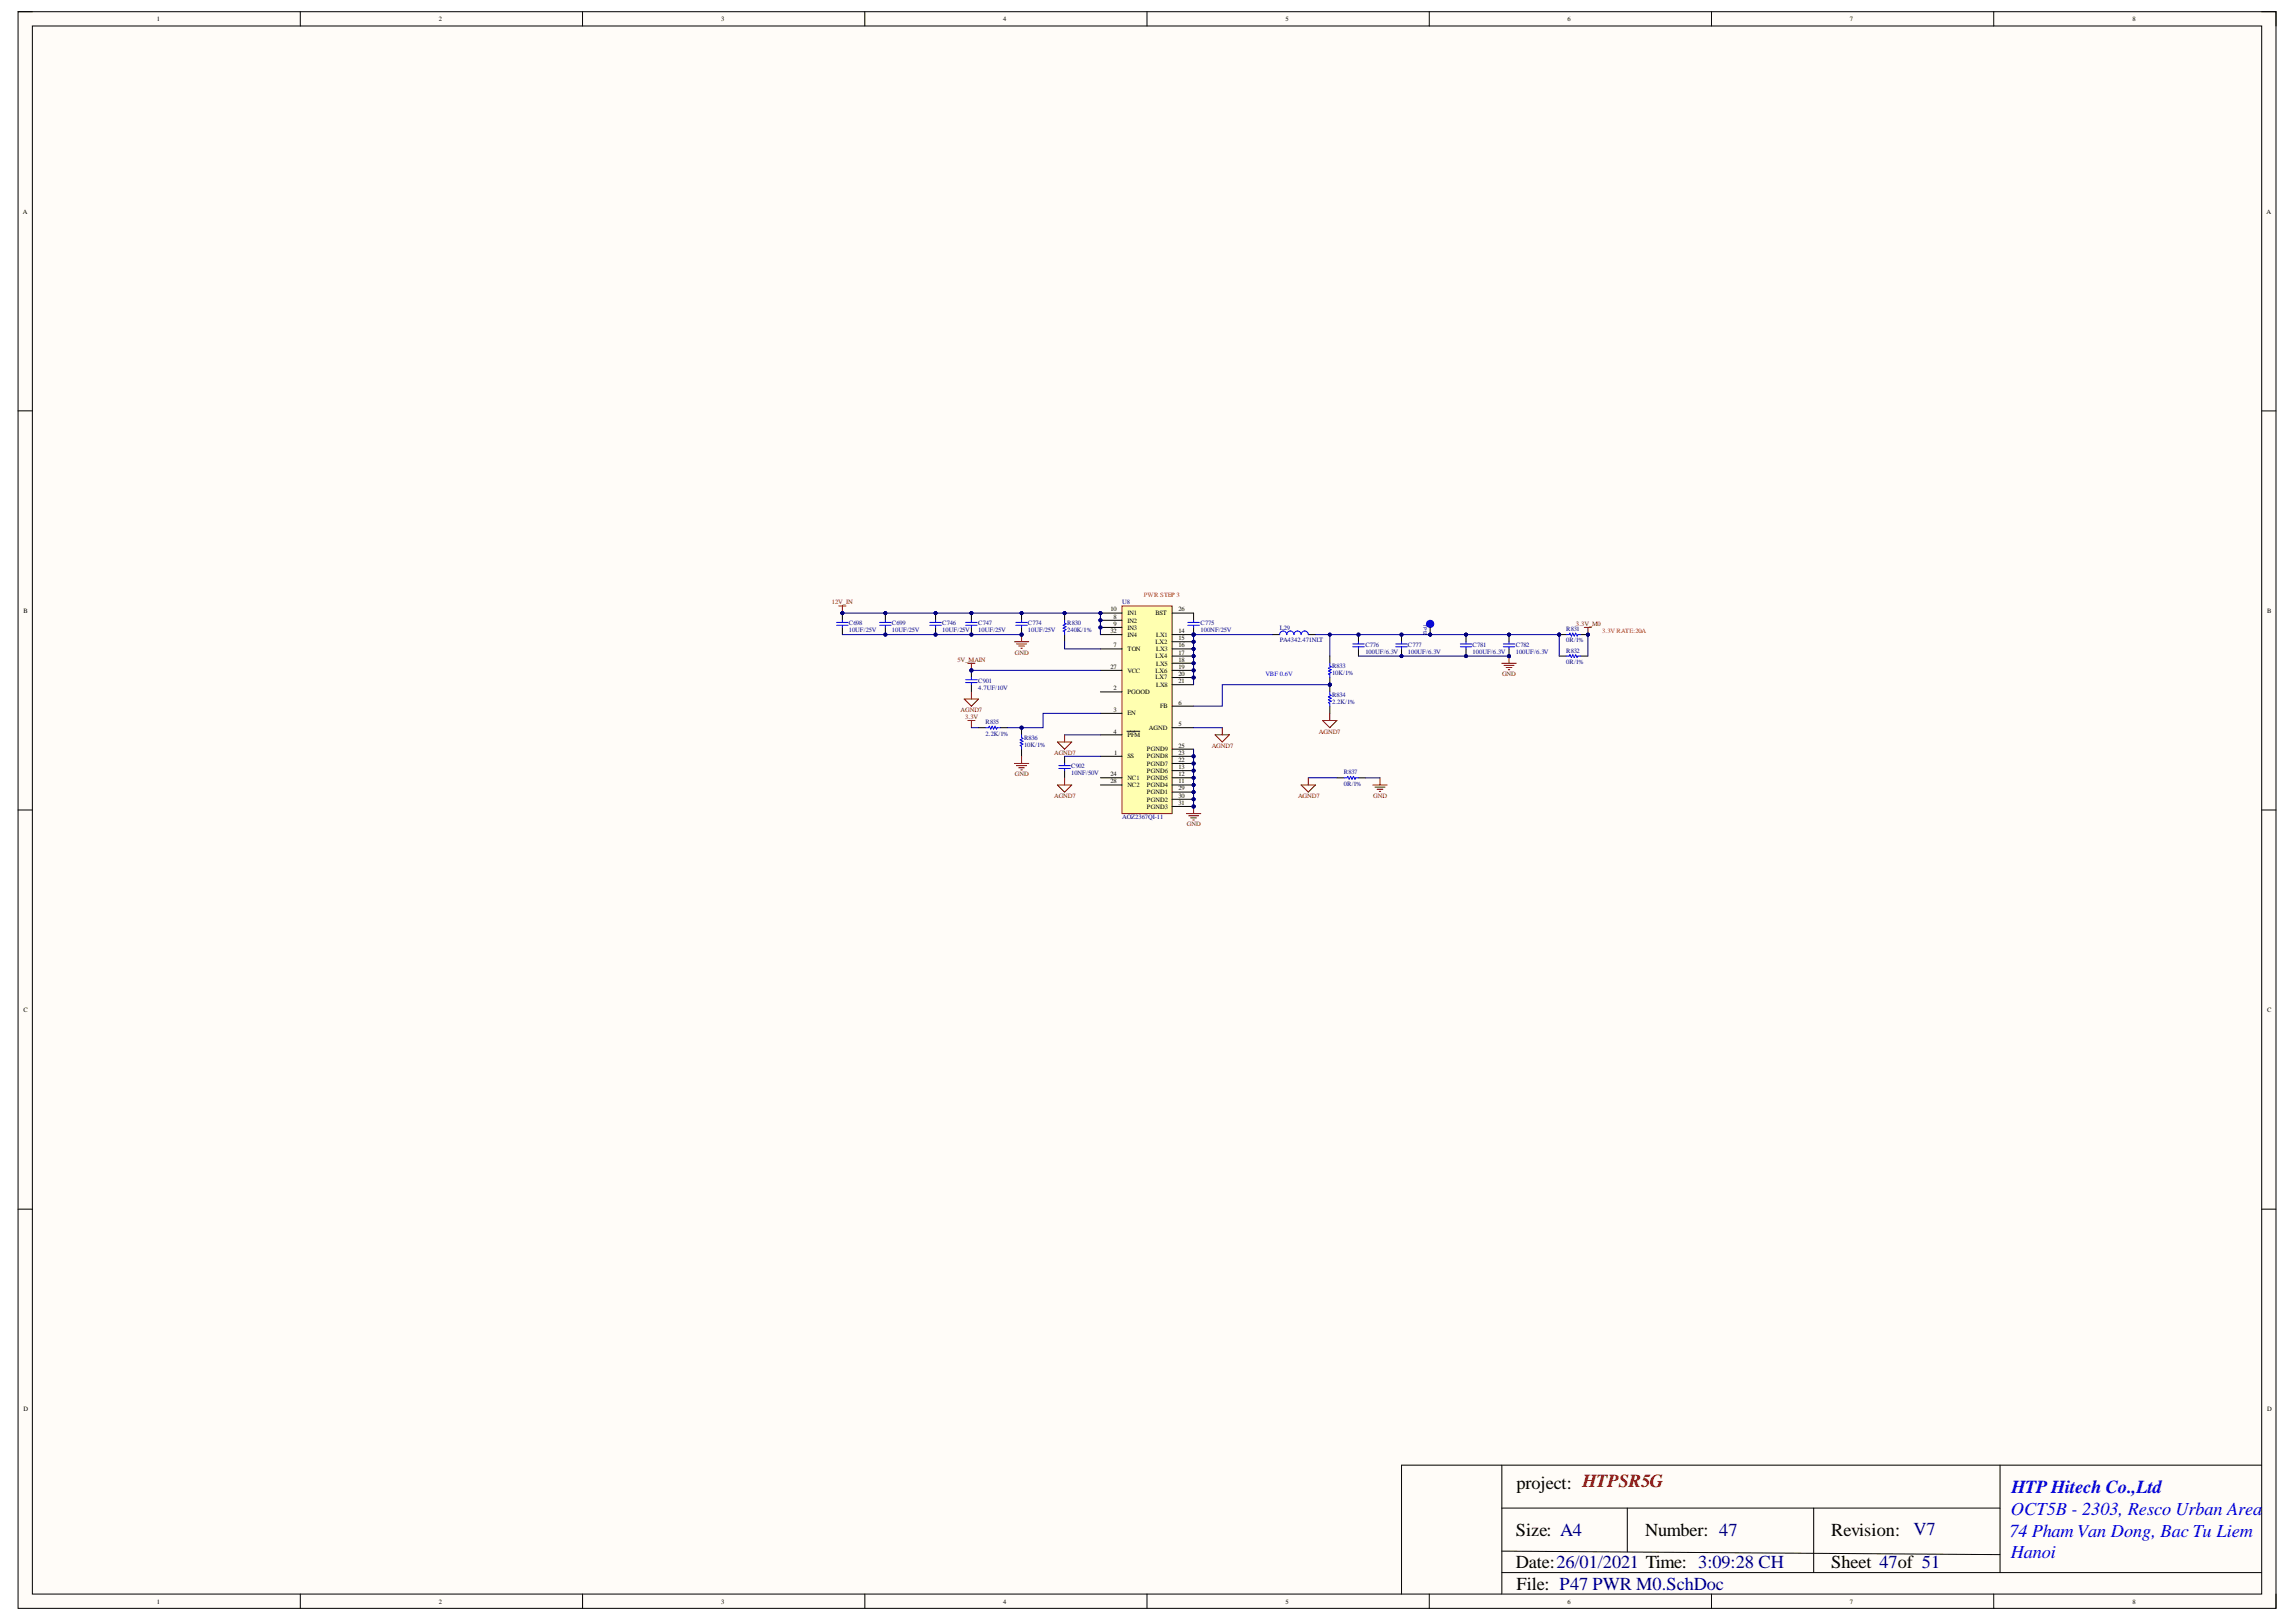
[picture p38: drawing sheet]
<svg xmlns="http://www.w3.org/2000/svg" width="297mm" height="210mm" viewBox="0 0 297 210" stroke-linecap="round" stroke-linejoin="round" font-family="sans-serif">
<defs><g id="words">
<g font-size="2.4">
<text x="196.2" y="192.6">project: HTPSR5G</text>
<text x="196.1" y="198.8">Size: A4</text>
<text x="196.1" y="202.9">Date:26/01/2021 Time: 3:09:28 CH</text>
<text x="212.9" y="198.8">Number: 47</text>
<text x="236.9" y="198.8">Revision:</text>
<text x="236.9" y="202.9">Sheet 47of 51</text>
<text x="196.2" y="205.7">File: P47 PWR M0.SchDoc</text>
</g>
<g font-size="2.4" fill="#00f">
<text x="260.1" y="196">OCT5B - 2303, Resco Urban Area</text>
<text x="260.2" y="193.2">HTP Hitech Co.,Ltd</text>
<text x="260" y="198.9">74 Pham Van Dong, Bac Tu Liem</text>
<text x="260.1" y="201.6">Hanoi</text>
</g>
<text font-size="2.4" fill="#000080" x="247.5" y="198.6">V7</text>
<g font-size=".8">
<text x="20.3" y="2.7">1</text>
<text x="56.8" y="2.7">2</text>
<text x="93.3" y="2.7">3</text>
<text x="129.8" y="2.7">4</text>
<text x="166.3" y="2.7">5</text>
<text x="202.8" y="2.7">6</text>
<text x="239.3" y="2.7">7</text>
<text x="275.9" y="2.7">8</text>
<text x="3" y="27.6">A</text>
<text x="293.2" y="27.6">A</text>
<text x="3" y="79.3">B</text>
<text x="143.7" y="79.1">10</text>
<text x="143.7" y="81.9">32</text>
<text x="144.1" y="83.8">7</text>
<text x="144.1" y="80.1">8</text>
<text x="144.1" y="81">9</text>
<text x="145.9" y="79.6">IN1</text>
<text x="145.9" y="80.6">IN2</text>
<text x="145.9" y="81.5">IN3</text>
<text x="145.9" y="82.4">IN4</text>
<text x="149.5" y="83.4">LX2</text>
<text x="149.5" y="79.6">BST</text>
<text x="149.6" y="82.4">LX1</text>
<text x="152.4" y="83.8">16</text>
<text x="152.4" y="82.8">15</text>
<text x="152.4" y="81.9">14</text>
<text x="152.4" y="79.1">26</text>
<text x="293.3" y="79.3">B</text>
<text x="143.7" y="86.6">27</text>
<text x="144.1" y="89.4">2</text>
<text x="145.9" y="89.8">PGOOD</text>
<text x="145.9" y="84.3">TON</text>
<text x="145.9" y="87.1">VCC</text>
<text x="149.5" y="85.2">LX4</text>
<text x="149.5" y="87.1">LX6</text>
<text x="149.5" y="87.9">LX7</text>
<text x="149.6" y="86.1">LX5</text>
<text x="149.6" y="84.3">LX3</text>
<text x="149.6" y="88.8">LX8</text>
<text x="152.4" y="85.6">18</text>
<text x="152.4" y="84.7">17</text>
<text x="152.4" y="86.6">19</text>
<text x="152.4" y="87.5">20</text>
<text x="152.4" y="88.4">21</text>
<text x="144.1" y="92.1">3</text>
<text x="144.1" y="94.9">4</text>
<text x="145.9" y="92.6">EN</text>
<text x="145.9" y="95.4">PFM</text>
<text x="148.6" y="94.4">AGND</text>
<text x="150.1" y="91.6">FB</text>
<text x="152.4" y="94">5</text>
<text x="152.4" y="91.2">6</text>
<text x="143.7" y="100.4">24</text>
<text x="143.7" y="101.4">28</text>
<text x="144.2" y="97.7">1</text>
<text x="145.9" y="98.1">SS</text>
<text x="145.9" y="100.9">NC1</text>
<text x="145.9" y="101.9">NC2</text>
<text x="148.4" y="101.9">PGND4</text>
<text x="148.4" y="100.9">PGND5</text>
<text x="148.4" y="100">PGND6</text>
<text x="148.4" y="99.1">PGND7</text>
<text x="148.4" y="98.1">PGND8</text>
<text x="148.4" y="97.2">PGND9</text>
<text x="152.4" y="101.4">11</text>
<text x="152.4" y="100.4">12</text>
<text x="152.4" y="99.6">13</text>
<text x="152.4" y="98.7">22</text>
<text x="152.4" y="97.7">23</text>
<text x="152.4" y="96.8">25</text>
<text x="148.4" y="102.8">PGND1</text>
<text x="148.4" y="103.7">PGND2</text>
<text x="148.4" y="104.7">PGND3</text>
<text x="152.4" y="102.3">29</text>
<text x="152.4" y="103.2">30</text>
<text x="152.4" y="104.1">31</text>
<text x="3" y="130.9">C</text>
<text x="293.3" y="130.9">C</text>
<text x="3" y="182.6">D</text>
<text x="293.3" y="182.6">D</text>
<text x="20.3" y="207.5">1</text>
<text x="56.8" y="207.5">2</text>
<text x="93.3" y="207.5">3</text>
<text x="129.8" y="207.5">4</text>
<text x="166.3" y="207.5">5</text>
<text x="202.8" y="207.5">6</text>
<text x="239.3" y="207.5">7</text>
<text x="275.9" y="207.5">8</text>
</g>
<g font-size=".8" fill="#f00">
<text x="148" y="77.3">PWR STEP 3</text>
<text x="207.3" y="81.9">3.3V RATE:20A</text>
</g>
<g font-size=".8" fill="#800000">
<text x="107.6" y="78.2">12V_IN</text>
<text x="203.9" y="81">3.3V_M0</text>
<text x="123.9" y="85.6">5V_MAIN</text>
<text x="131.3" y="84.7">GND</text>
<text x="194.3" y="87.5">GND</text>
<text x="124.3" y="92.1">AGND7</text>
<text x="124.9" y="93.1">3.3V</text>
<text x="170.6" y="94.9">AGND7</text>
<text x="131.3" y="100.4">GND</text>
<text x="136.4" y="97.7">AGND7</text>
<text x="156.8" y="96.8">AGND7</text>
<text x="136.4" y="103.2">AGND7</text>
<text x="153.5" y="106.9">GND</text>
<text x="167.9" y="103.2">AGND7</text>
<text x="177.7" y="103.2">GND</text>
</g>
<g font-size=".8" fill="#000080">
<text x="109.8" y="81.8">10UF/25V</text>
<text x="109.8" y="80.9">C698</text>
<text x="115.4" y="81.8">10UF/25V</text>
<text x="115.4" y="80.9">C699</text>
<text x="121.9" y="81.8">10UF/25V</text>
<text x="121.9" y="80.9">C746</text>
<text x="126.6" y="81.8">10UF/25V</text>
<text x="126.6" y="80.9">C747</text>
<text x="133" y="81.8">10UF/25V</text>
<text x="133" y="80.9">C774</text>
<text x="138.1" y="81.8">240K/1%</text>
<text x="138.1" y="80.9">R830</text>
<text x="145.2" y="78.2">U8</text>
<text x="155.3" y="81.8">100NF/25V</text>
<text x="155.3" y="80.9">C775</text>
<text x="165.6" y="81.5">L29</text>
<text x="165.6" y="83.1">PA4342.471NLT</text>
<text x="176.6" y="83.7">C776</text>
<text x="182.1" y="83.7">C777</text>
<text x="190.5" y="83.7">C781</text>
<text x="196.1" y="83.7">C782</text>
<text x="202.6" y="83.1">0R/1%</text>
<text x="202.6" y="81.7">R831</text>
<text x="126.6" y="89.3">4.7UF/10V</text>
<text x="126.6" y="88.3">C901</text>
<text x="172.3" y="87.4">10K/1%</text>
<text x="172.3" y="86.5">R833</text>
<text x="176.6" y="84.6">100UF/6.3V</text>
<text x="182.1" y="84.6">100UF/6.3V</text>
<text x="190.5" y="84.6">100UF/6.3V</text>
<text x="196.1" y="84.6">100UF/6.3V</text>
<text x="202.6" y="85.9">0R/1%</text>
<text x="202.6" y="84.4">R832</text>
<text x="127.5" y="95.2">2.2K/1%</text>
<text x="127.5" y="93.7">R835</text>
<text x="132.5" y="95.8">R836</text>
<text x="172.3" y="91.1">2.2K/1%</text>
<text x="172.3" y="90.2">R834</text>
<text x="132.5" y="96.7">10K/1%</text>
<text x="138.6" y="100.3">10NF/50V</text>
<text x="138.6" y="99.4">C902</text>
<text x="173.9" y="101.7">0R/1%</text>
<text x="173.9" y="100.2">R837</text>
<text x="145.2" y="106">AOZ2367QI-11</text>
</g>
<text font-size=".8" fill="#00f" x="163.7" y="87.5">VBF 0.6V</text>
<text font-size=".6" fill="#000080" x="184.2" y="80.7" transform="rotate(90 184.2 80.7)">TP12</text>
</g></defs>
<path d="M2.3 1.5h292.2v206.6h-292.2z" fill-rule="evenodd" fill="#fffcf8"/>
<path d="M2.3 1.5h292.2v206.6h-292.2z" fill="none" stroke="#000" stroke-width=".13"/>
<path d="M4.2 3.4h288.4v202.9h-288.4z" fill-rule="evenodd" fill="#fffcf8"/>
<g fill="none" stroke="#000" stroke-width=".13">
<path d="M2.3 1.5h1.9M4.2 3.4h288.4v202.9h-288.4zM38.8 1.5v1.9M75.4 1.5v1.9M111.9 1.5v1.9M148.4 1.5v1.9M184.9 1.5v1.9M221.4 1.5v1.9M257.9 1.5v1.9M292.6 1.5h1.9v1.9M2.3 53.2h1.9M292.6 53.2h1.9"/>
<path d="M2.3 104.8h1.9M292.6 104.8h1.9M2.3 156.5h1.9M292.6 156.5h1.9M194.3 189.6v16.7M194.3 195.2h64.5M210.5 195.2v5.6M234.6 195.2v8.3M258.8 189.6v13.9M292.6 189.6h-111.3v16.7M38.9 206.3v1.8M75.4 206.3v1.8"/>
<path d="M111.9 206.3v1.8M148.4 206.3v1.8M184.9 206.3v1.8M194.3 200.7l64.5 .5M194.3 203.5h98.3M221.4 206.3v1.8M257.9 206.3v1.8M294.5 206.3v1.8"/>
</g>
<circle cx="132.2" cy="79.3" r=".19" fill="#000080"/>
<circle cx="132.2" cy="79.3" r=".19" fill="none" stroke="#000080" stroke-width=".13"/>
<circle cx="132.2" cy="82.1" r=".19" fill="#000080"/>
<circle cx="132.2" cy="82.1" r=".19" fill="none" stroke="#000080" stroke-width=".13"/>
<path d="M132.2 79.3v1" fill="none" stroke="#000" stroke-width=".13"/>
<circle cx="132.2" cy="79.3" r=".19" fill="#000080"/>
<circle cx="132.2" cy="79.3" r=".19" fill="none" stroke="#000080" stroke-width=".13"/>
<path d="M132.2 81.2v.9" fill="none" stroke="#000" stroke-width=".13"/>
<circle cx="132.2" cy="82.1" r=".19" fill="#000080"/>
<circle cx="132.2" cy="82.1" r=".19" fill="none" stroke="#000080" stroke-width=".13"/>
<path d="M131.4 80.9h1.5M131.4 80.5h1.5M132.2 80.3v.2M132.2 80.9v.3" fill="none" stroke="#00f" stroke-width=".13"/>
<circle cx="125.7" cy="79.3" r=".19" fill="#000080"/>
<circle cx="125.7" cy="79.3" r=".19" fill="none" stroke="#000080" stroke-width=".13"/>
<circle cx="125.7" cy="82.1" r=".19" fill="#000080"/>
<circle cx="125.7" cy="82.1" r=".19" fill="none" stroke="#000080" stroke-width=".13"/>
<path d="M125.7 79.3v1" fill="none" stroke="#000" stroke-width=".13"/>
<circle cx="125.7" cy="79.3" r=".19" fill="#000080"/>
<circle cx="125.7" cy="79.3" r=".19" fill="none" stroke="#000080" stroke-width=".13"/>
<path d="M125.7 81.2v.9" fill="none" stroke="#000" stroke-width=".13"/>
<circle cx="125.7" cy="82.1" r=".19" fill="#000080"/>
<circle cx="125.7" cy="82.1" r=".19" fill="none" stroke="#000080" stroke-width=".13"/>
<path d="M124.9 80.9h1.5M124.9 80.5h1.5M125.7 80.3v.2M125.7 80.9v.3" fill="none" stroke="#00f" stroke-width=".13"/>
<path d="M131.2 83h1.9M131.5 83.3h1.3M131.8 83.6h.7M132.1 83.9h.2M132.2 82.1v.9" fill="none" stroke="#800000" stroke-width=".13"/>
<circle cx="132.2" cy="82.1" r=".19" fill="#000080"/>
<circle cx="132.2" cy="82.1" r=".19" fill="none" stroke="#000080" stroke-width=".13"/>
<circle cx="137.7" cy="79.3" r=".19" fill="#000080"/>
<circle cx="137.7" cy="79.3" r=".19" fill="none" stroke="#000080" stroke-width=".13"/>
<path d="M137.7 79.3v1M137.7 82.1v.9" fill="none" stroke="#000" stroke-width=".13"/>
<circle cx="137.7" cy="79.3" r=".19" fill="#000080"/>
<circle cx="137.7" cy="79.3" r=".19" fill="none" stroke="#000080" stroke-width=".13"/>
<path d="M137.7 80.3v.3l.2 .1-.4 .2 .4 .2-.4 .2 .4 .2-.4 .2h.2v.4" fill="none" stroke="#00f" stroke-width=".13"/>
<circle cx="125.7" cy="86.8" r=".19" fill="#000080"/>
<circle cx="125.7" cy="86.8" r=".19" fill="none" stroke="#000080" stroke-width=".13"/>
<path d="M125.7 86.8v.9" fill="none" stroke="#000" stroke-width=".13"/>
<circle cx="125.7" cy="86.8" r=".19" fill="#000080"/>
<circle cx="125.7" cy="86.8" r=".19" fill="none" stroke="#000080" stroke-width=".13"/>
<path d="M125.7 88.6v.9" fill="none" stroke="#000" stroke-width=".13"/>
<path d="M124.9 88.3h1.5M124.9 88h1.5M125.7 87.7v.3M125.7 88.3v.3" fill="none" stroke="#00f" stroke-width=".13"/>
<path d="M125.2 85.8h.9M125.7 85.8v1" fill="none" stroke="#800000" stroke-width=".13"/>
<circle cx="125.7" cy="86.8" r=".19" fill="#000080"/>
<circle cx="125.7" cy="86.8" r=".19" fill="none" stroke="#000080" stroke-width=".13"/>
<path d="M124.7 90.5h1.9l-.9 .9zM125.7 89.5v1M153.5 105.3h1.8M153.8 105.6h1.3M154 105.8h.8M154.3 106.1h.2M154.4 104.4v.9" fill="none" stroke="#800000" stroke-width=".13"/>
<path d="M137.7 97.9v.9M137.7 99.7v1" fill="none" stroke="#000" stroke-width=".13"/>
<path d="M137 99.4h1.5M137 99.1h1.5M137.7 98.8v.3M137.7 99.4v.3" fill="none" stroke="#00f" stroke-width=".13"/>
<circle cx="154.4" cy="104.4" r=".19" fill="#000080"/>
<circle cx="154.4" cy="104.4" r=".19" fill="none" stroke="#000080" stroke-width=".13"/>
<circle cx="154.4" cy="82.1" r=".19" fill="#000080"/>
<circle cx="154.4" cy="82.1" r=".19" fill="none" stroke="#000080" stroke-width=".13"/>
<path d="M154.4 79.3v1M154.4 81.2v.9" fill="none" stroke="#000" stroke-width=".13"/>
<circle cx="154.4" cy="82.1" r=".19" fill="#000080"/>
<circle cx="154.4" cy="82.1" r=".19" fill="none" stroke="#000080" stroke-width=".13"/>
<path d="M153.7 80.9h1.5M153.7 80.5h1.5M154.4 80.3v.2M154.4 80.9v.3" fill="none" stroke="#00f" stroke-width=".13"/>
<circle cx="172" cy="88.6" r=".19" fill="#000080"/>
<circle cx="172" cy="88.6" r=".19" fill="none" stroke="#000080" stroke-width=".13"/>
<path d="M172 87.7v.9" fill="none" stroke="#000" stroke-width=".13"/>
<circle cx="172" cy="88.6" r=".19" fill="#000080"/>
<circle cx="172" cy="88.6" r=".19" fill="none" stroke="#000080" stroke-width=".13"/>
<path d="M172 84.9v.9" fill="none" stroke="#000" stroke-width=".13"/>
<path d="M172 85.8v.4l.2 .1-.3 .2 .3 .2-.3 .1 .3 .2-.3 .2 .1 .1v.4" fill="none" stroke="#00f" stroke-width=".13"/>
<circle cx="172" cy="88.6" r=".19" fill="#000080"/>
<circle cx="172" cy="88.6" r=".19" fill="none" stroke="#000080" stroke-width=".13"/>
<path d="M172 88.6v.9M172 91.4v.9" fill="none" stroke="#000" stroke-width=".13"/>
<circle cx="172" cy="88.6" r=".19" fill="#000080"/>
<circle cx="172" cy="88.6" r=".19" fill="none" stroke="#000080" stroke-width=".13"/>
<path d="M172 89.5v.4l.2 .1-.3 .2 .3 .2-.3 .2 .3 .1-.3 .2 .1 .1v.4" fill="none" stroke="#00f" stroke-width=".13"/>
<path d="M194.3 85.8h1.9M194.6 86.1h1.3M194.9 86.4h.7M195.1 86.7h.2M195.2 84.9v.9" fill="none" stroke="#800000" stroke-width=".13"/>
<circle cx="195.2" cy="84.9" r=".19" fill="#000080"/>
<circle cx="195.2" cy="84.9" r=".19" fill="none" stroke="#000080" stroke-width=".13"/>
<circle cx="205.4" cy="82.1" r=".19" fill="#000080"/>
<circle cx="205.4" cy="82.1" r=".19" fill="none" stroke="#000080" stroke-width=".13"/>
<circle cx="201.7" cy="82.1" r=".19" fill="#000080"/>
<circle cx="201.7" cy="82.1" r=".19" fill="none" stroke="#000080" stroke-width=".13"/>
<path d="M204.5 82.1h.9" fill="none" stroke="#000" stroke-width=".13"/>
<circle cx="205.4" cy="82.1" r=".19" fill="#000080"/>
<circle cx="205.4" cy="82.1" r=".19" fill="none" stroke="#000080" stroke-width=".13"/>
<path d="M201.7 82.1h.9" fill="none" stroke="#000" stroke-width=".13"/>
<circle cx="201.7" cy="82.1" r=".19" fill="#000080"/>
<circle cx="201.7" cy="82.1" r=".19" fill="none" stroke="#000080" stroke-width=".13"/>
<path d="M202.6 82.1h.4l.1-.2 .2 .4 .2-.4 .2 .4 .1-.4 .2 .4 .1-.2h.4M202.6 84.9h.4l.1-.2 .2 .4 .2-.4 .2 .4 .1-.4 .2 .4 .1-.2h.4" fill="none" stroke="#00f" stroke-width=".13"/>
<path d="M201.7 84.9h.9M204.5 84.9h.9" fill="none" stroke="#000" stroke-width=".13"/>
<path d="M205 81.2h.9M205.4 81.2v.9" fill="none" stroke="#800000" stroke-width=".13"/>
<circle cx="205.4" cy="82.1" r=".19" fill="#000080"/>
<circle cx="205.4" cy="82.1" r=".19" fill="none" stroke="#000080" stroke-width=".13"/>
<path d="M177.6 101.6h1.9M177.9 101.9h1.3M178.2 102.1h.7M178.4 102.4h.2M178.5 100.7v.9" fill="none" stroke="#800000" stroke-width=".13"/>
<path d="M173 100.7h.9M175.7 100.7h1" fill="none" stroke="#000" stroke-width=".13"/>
<path d="M173.9 100.7h.4l.1-.2 .1 .3 .2-.3 .2 .3 .2-.3 .2 .3 .1-.1h.3" fill="none" stroke="#00f" stroke-width=".13"/>
<circle cx="121" cy="79.3" r=".19" fill="#000080"/>
<circle cx="121" cy="79.3" r=".19" fill="none" stroke="#000080" stroke-width=".13"/>
<circle cx="121" cy="82.1" r=".19" fill="#000080"/>
<circle cx="121" cy="82.1" r=".19" fill="none" stroke="#000080" stroke-width=".13"/>
<path d="M121 79.3v1" fill="none" stroke="#000" stroke-width=".13"/>
<circle cx="121" cy="79.3" r=".19" fill="#000080"/>
<circle cx="121" cy="79.3" r=".19" fill="none" stroke="#000080" stroke-width=".13"/>
<path d="M121 81.2v.9" fill="none" stroke="#000" stroke-width=".13"/>
<circle cx="121" cy="82.1" r=".19" fill="#000080"/>
<circle cx="121" cy="82.1" r=".19" fill="none" stroke="#000080" stroke-width=".13"/>
<path d="M120.3 80.9h1.5M120.3 80.5h1.5M121 80.3v.2M121 80.9v.3" fill="none" stroke="#00f" stroke-width=".13"/>
<circle cx="114.5" cy="79.3" r=".19" fill="#000080"/>
<circle cx="114.5" cy="79.3" r=".19" fill="none" stroke="#000080" stroke-width=".13"/>
<circle cx="114.5" cy="82.1" r=".19" fill="#000080"/>
<circle cx="114.5" cy="82.1" r=".19" fill="none" stroke="#000080" stroke-width=".13"/>
<path d="M114.5 79.3v1" fill="none" stroke="#000" stroke-width=".13"/>
<circle cx="114.5" cy="79.3" r=".19" fill="#000080"/>
<circle cx="114.5" cy="79.3" r=".19" fill="none" stroke="#000080" stroke-width=".13"/>
<path d="M114.5 81.2v.9" fill="none" stroke="#000" stroke-width=".13"/>
<circle cx="114.5" cy="82.1" r=".19" fill="#000080"/>
<circle cx="114.5" cy="82.1" r=".19" fill="none" stroke="#000080" stroke-width=".13"/>
<path d="M113.8 80.9h1.5M113.8 80.5h1.5M114.5 80.3v.2M114.5 80.9v.3" fill="none" stroke="#00f" stroke-width=".13"/>
<circle cx="109" cy="79.3" r=".19" fill="#000080"/>
<circle cx="109" cy="79.3" r=".19" fill="none" stroke="#000080" stroke-width=".13"/>
<path d="M109 79.3v1" fill="none" stroke="#000" stroke-width=".13"/>
<circle cx="109" cy="79.3" r=".19" fill="#000080"/>
<circle cx="109" cy="79.3" r=".19" fill="none" stroke="#000080" stroke-width=".13"/>
<path d="M109 81.2v.9" fill="none" stroke="#000" stroke-width=".13"/>
<path d="M108.2 80.9h1.5M108.2 80.5h1.5M109 80.3v.2M109 80.9v.3" fill="none" stroke="#00f" stroke-width=".13"/>
<circle cx="175.8" cy="82.1" r=".19" fill="#000080"/>
<circle cx="175.8" cy="82.1" r=".19" fill="none" stroke="#000080" stroke-width=".13"/>
<path d="M175.7 82.1v1" fill="none" stroke="#000" stroke-width=".13"/>
<circle cx="175.8" cy="82.1" r=".19" fill="#000080"/>
<circle cx="175.8" cy="82.1" r=".19" fill="none" stroke="#000080" stroke-width=".13"/>
<path d="M175.7 84v.9" fill="none" stroke="#000" stroke-width=".13"/>
<path d="M175 83.7h1.5M175 83.3h1.5M175.7 83.1v.2M175.7 83.7v.3" fill="none" stroke="#00f" stroke-width=".13"/>
<circle cx="181.3" cy="82.1" r=".19" fill="#000080"/>
<circle cx="181.3" cy="82.1" r=".19" fill="none" stroke="#000080" stroke-width=".13"/>
<circle cx="181.3" cy="84.9" r=".18" fill="#000080"/>
<circle cx="181.3" cy="84.9" r=".18" fill="none" stroke="#000080" stroke-width=".13"/>
<path d="M181.3 82.1v1" fill="none" stroke="#000" stroke-width=".13"/>
<circle cx="181.3" cy="82.1" r=".19" fill="#000080"/>
<circle cx="181.3" cy="82.1" r=".19" fill="none" stroke="#000080" stroke-width=".13"/>
<path d="M181.3 84v.9" fill="none" stroke="#000" stroke-width=".13"/>
<circle cx="181.3" cy="84.9" r=".18" fill="#000080"/>
<circle cx="181.3" cy="84.9" r=".18" fill="none" stroke="#000080" stroke-width=".13"/>
<path d="M165.5 82.1a.46 .46 0 0 1 .5-.4 .46 .46 0 0 1 .5 .4 .47 .47 0 0 1 .4-.4 .47 .47 0 0 1 .5 .4 .46 .46 0 0 1 .5-.4 .46 .46 0 0 1 .4 .4 .47 .47 0 0 1 .5-.4 .47 .47 0 0 1 .5 .4M180.6 83.7h1.5M180.6 83.3h1.5M181.3 83.1v.2M181.3 83.7v.3" fill="none" stroke="#00f" stroke-width=".13"/>
<path d="M164.6 82.1h.9M169.3 82.1h.9" fill="none" stroke="#000" stroke-width=".13"/>
<path d="M136.8 96h1.9l-1 .9zM137.7 95.1v.9M157.2 95.1h1.9l-1 .9zM158.1 94.2v.9M171.1 93.2h1.9l-1 1zM172 92.3v.9M136.8 101.6h1.9l-1 .9zM137.7 100.7v.9M168.3 101.6h1.9l-.9 .9zM169.3 100.7v.9" fill="none" stroke="#800000" stroke-width=".13"/>
<circle cx="189.7" cy="82.1" r=".19" fill="#000080"/>
<circle cx="189.7" cy="82.1" r=".19" fill="none" stroke="#000080" stroke-width=".13"/>
<circle cx="189.7" cy="84.9" r=".18" fill="#000080"/>
<circle cx="189.7" cy="84.9" r=".18" fill="none" stroke="#000080" stroke-width=".13"/>
<path d="M189.7 82.1v1" fill="none" stroke="#000" stroke-width=".13"/>
<circle cx="189.7" cy="82.1" r=".19" fill="#000080"/>
<circle cx="189.7" cy="82.1" r=".19" fill="none" stroke="#000080" stroke-width=".13"/>
<path d="M189.7 84v.9" fill="none" stroke="#000" stroke-width=".13"/>
<circle cx="189.7" cy="84.9" r=".18" fill="#000080"/>
<circle cx="189.7" cy="84.9" r=".18" fill="none" stroke="#000080" stroke-width=".13"/>
<path d="M188.9 83.7h1.5M188.9 83.3h1.5M189.7 83.1v.2M189.7 83.7v.3" fill="none" stroke="#00f" stroke-width=".13"/>
<circle cx="195.2" cy="82.1" r=".19" fill="#000080"/>
<circle cx="195.2" cy="82.1" r=".19" fill="none" stroke="#000080" stroke-width=".13"/>
<circle cx="195.2" cy="84.9" r=".19" fill="#000080"/>
<circle cx="195.2" cy="84.9" r=".19" fill="none" stroke="#000080" stroke-width=".13"/>
<path d="M195.2 82.1v1" fill="none" stroke="#000" stroke-width=".13"/>
<circle cx="195.2" cy="82.1" r=".19" fill="#000080"/>
<circle cx="195.2" cy="82.1" r=".19" fill="none" stroke="#000080" stroke-width=".13"/>
<path d="M195.2 84v.9" fill="none" stroke="#000" stroke-width=".13"/>
<circle cx="195.2" cy="84.9" r=".19" fill="#000080"/>
<circle cx="195.2" cy="84.9" r=".19" fill="none" stroke="#000080" stroke-width=".13"/>
<path d="M194.5 83.7h1.5M194.5 83.3h1.5M195.2 83.1v.2M195.2 83.7v.3" fill="none" stroke="#00f" stroke-width=".13"/>
<path d="M108.5 78.4h.9M109 78.4v.9" fill="none" stroke="#800000" stroke-width=".13"/>
<circle cx="109" cy="79.3" r=".19" fill="#000080"/>
<circle cx="109" cy="79.3" r=".19" fill="none" stroke="#000080" stroke-width=".13"/>
<circle cx="142.4" cy="79.3" r=".19" fill="#000080"/>
<circle cx="142.4" cy="79.3" r=".19" fill="none" stroke="#000080" stroke-width=".13"/>
<circle cx="142.4" cy="80.3" r=".19" fill="#000080"/>
<circle cx="142.4" cy="80.3" r=".19" fill="none" stroke="#000080" stroke-width=".13"/>
<circle cx="142.4" cy="81.2" r=".19" fill="#000080"/>
<circle cx="142.4" cy="81.2" r=".19" fill="none" stroke="#000080" stroke-width=".13"/>
<circle cx="154.4" cy="101.6" r=".19" fill="#000080"/>
<circle cx="154.4" cy="101.6" r=".19" fill="none" stroke="#000080" stroke-width=".13"/>
<circle cx="154.4" cy="100.7" r=".19" fill="#000080"/>
<circle cx="154.4" cy="100.7" r=".19" fill="none" stroke="#000080" stroke-width=".13"/>
<circle cx="154.4" cy="99.7" r=".19" fill="#000080"/>
<circle cx="154.4" cy="99.7" r=".19" fill="none" stroke="#000080" stroke-width=".13"/>
<circle cx="154.4" cy="98.8" r=".19" fill="#000080"/>
<circle cx="154.4" cy="98.8" r=".19" fill="none" stroke="#000080" stroke-width=".13"/>
<circle cx="154.4" cy="97.9" r=".19" fill="#000080"/>
<circle cx="154.4" cy="97.9" r=".19" fill="none" stroke="#000080" stroke-width=".13"/>
<circle cx="154.4" cy="85.8" r=".19" fill="#000080"/>
<circle cx="154.4" cy="85.8" r=".19" fill="none" stroke="#000080" stroke-width=".13"/>
<circle cx="154.4" cy="84.9" r=".19" fill="#000080"/>
<circle cx="154.4" cy="84.9" r=".19" fill="none" stroke="#000080" stroke-width=".13"/>
<circle cx="154.4" cy="84" r=".19" fill="#000080"/>
<circle cx="154.4" cy="84" r=".19" fill="none" stroke="#000080" stroke-width=".13"/>
<circle cx="154.4" cy="83.1" r=".19" fill="#000080"/>
<circle cx="154.4" cy="83.1" r=".19" fill="none" stroke="#000080" stroke-width=".13"/>
<circle cx="154.4" cy="82.1" r=".19" fill="#000080"/>
<circle cx="154.4" cy="82.1" r=".19" fill="none" stroke="#000080" stroke-width=".13"/>
<circle cx="154.4" cy="86.8" r=".19" fill="#000080"/>
<circle cx="154.4" cy="86.8" r=".19" fill="none" stroke="#000080" stroke-width=".13"/>
<circle cx="154.4" cy="87.7" r=".19" fill="#000080"/>
<circle cx="154.4" cy="87.7" r=".19" fill="none" stroke="#000080" stroke-width=".13"/>
<circle cx="154.4" cy="102.5" r=".19" fill="#000080"/>
<circle cx="154.4" cy="102.5" r=".19" fill="none" stroke="#000080" stroke-width=".13"/>
<circle cx="154.4" cy="103.4" r=".19" fill="#000080"/>
<circle cx="154.4" cy="103.4" r=".19" fill="none" stroke="#000080" stroke-width=".13"/>
<circle cx="154.4" cy="104.4" r=".19" fill="#000080"/>
<circle cx="154.4" cy="104.4" r=".19" fill="none" stroke="#000080" stroke-width=".13"/>
<path d="M145.1 78.4h6.5v26.9h-6.5z" fill-rule="evenodd" fill="#ffffb0"/>
<path d="M145.1 78.4h6.5v26.9h-6.5z" fill="none" stroke="#800000" stroke-width=".13"/>
<path d="M142.4 79.3h2.7M142.4 89.5h2.7M142.4 92.3h2.7M142.4 95.1h2.7M142.4 84h2.7M145.8 94.6h1.7M151.6 94.2h2.8M151.6 91.4h2.8" fill="none" stroke="#000" stroke-width=".13"/>
<circle cx="142.4" cy="79.3" r=".19" fill="#000080"/>
<circle cx="142.4" cy="79.3" r=".19" fill="none" stroke="#000080" stroke-width=".13"/>
<path d="M142.4 80.3h2.7" fill="none" stroke="#000" stroke-width=".13"/>
<circle cx="142.4" cy="80.3" r=".19" fill="#000080"/>
<circle cx="142.4" cy="80.3" r=".19" fill="none" stroke="#000080" stroke-width=".13"/>
<path d="M142.4 81.2h2.7" fill="none" stroke="#000" stroke-width=".13"/>
<circle cx="142.4" cy="81.2" r=".19" fill="#000080"/>
<circle cx="142.4" cy="81.2" r=".19" fill="none" stroke="#000080" stroke-width=".13"/>
<path d="M151.6 101.6h2.8" fill="none" stroke="#000" stroke-width=".13"/>
<circle cx="154.4" cy="101.6" r=".19" fill="#000080"/>
<circle cx="154.4" cy="101.6" r=".19" fill="none" stroke="#000080" stroke-width=".13"/>
<path d="M151.6 100.7h2.8" fill="none" stroke="#000" stroke-width=".13"/>
<circle cx="154.4" cy="100.7" r=".19" fill="#000080"/>
<circle cx="154.4" cy="100.7" r=".19" fill="none" stroke="#000080" stroke-width=".13"/>
<path d="M151.6 99.7h2.8" fill="none" stroke="#000" stroke-width=".13"/>
<circle cx="154.4" cy="99.7" r=".19" fill="#000080"/>
<circle cx="154.4" cy="99.7" r=".19" fill="none" stroke="#000080" stroke-width=".13"/>
<path d="M151.6 98.8h2.8" fill="none" stroke="#000" stroke-width=".13"/>
<circle cx="154.4" cy="98.8" r=".19" fill="#000080"/>
<circle cx="154.4" cy="98.8" r=".19" fill="none" stroke="#000080" stroke-width=".13"/>
<path d="M151.6 97.9h2.8" fill="none" stroke="#000" stroke-width=".13"/>
<circle cx="154.4" cy="97.9" r=".19" fill="#000080"/>
<circle cx="154.4" cy="97.9" r=".19" fill="none" stroke="#000080" stroke-width=".13"/>
<path d="M151.6 85.8h2.8" fill="none" stroke="#000" stroke-width=".13"/>
<circle cx="154.4" cy="85.8" r=".19" fill="#000080"/>
<circle cx="154.4" cy="85.8" r=".19" fill="none" stroke="#000080" stroke-width=".13"/>
<path d="M151.6 84.9h2.8" fill="none" stroke="#000" stroke-width=".13"/>
<circle cx="154.4" cy="84.9" r=".19" fill="#000080"/>
<circle cx="154.4" cy="84.9" r=".19" fill="none" stroke="#000080" stroke-width=".13"/>
<path d="M151.6 84h2.8" fill="none" stroke="#000" stroke-width=".13"/>
<circle cx="154.4" cy="84" r=".19" fill="#000080"/>
<circle cx="154.4" cy="84" r=".19" fill="none" stroke="#000080" stroke-width=".13"/>
<path d="M151.6 83h2.8" fill="none" stroke="#000" stroke-width=".13"/>
<circle cx="154.4" cy="83.1" r=".19" fill="#000080"/>
<circle cx="154.4" cy="83.1" r=".19" fill="none" stroke="#000080" stroke-width=".13"/>
<path d="M151.6 82.1h2.8" fill="none" stroke="#000" stroke-width=".13"/>
<circle cx="154.4" cy="82.1" r=".19" fill="#000080"/>
<circle cx="154.4" cy="82.1" r=".19" fill="none" stroke="#000080" stroke-width=".13"/>
<path d="M151.6 79.3h2.8M142.4 86.8h2.7M142.4 97.9h2.7M151.6 86.8h2.8M151.6 96.9h2.8" fill="none" stroke="#000" stroke-width=".13"/>
<circle cx="154.4" cy="86.8" r=".19" fill="#000080"/>
<circle cx="154.4" cy="86.8" r=".19" fill="none" stroke="#000080" stroke-width=".13"/>
<path d="M151.6 87.7h2.8" fill="none" stroke="#000" stroke-width=".13"/>
<circle cx="154.4" cy="87.7" r=".19" fill="#000080"/>
<circle cx="154.4" cy="87.7" r=".19" fill="none" stroke="#000080" stroke-width=".13"/>
<path d="M142.4 82.1h2.7M151.6 88.6h2.8M142.4 100.7h2.7M142.4 101.6h2.7M151.6 102.5h2.8" fill="none" stroke="#000" stroke-width=".13"/>
<circle cx="154.4" cy="102.5" r=".19" fill="#000080"/>
<circle cx="154.4" cy="102.5" r=".19" fill="none" stroke="#000080" stroke-width=".13"/>
<path d="M151.6 103.4h2.8" fill="none" stroke="#000" stroke-width=".13"/>
<circle cx="154.4" cy="103.4" r=".19" fill="#000080"/>
<circle cx="154.4" cy="103.4" r=".19" fill="none" stroke="#000080" stroke-width=".13"/>
<path d="M151.6 104.4h2.8" fill="none" stroke="#000" stroke-width=".13"/>
<circle cx="154.4" cy="104.4" r=".19" fill="#000080"/>
<circle cx="154.4" cy="104.4" r=".19" fill="none" stroke="#000080" stroke-width=".13"/>
<circle cx="185" cy="82.1" r=".19" fill="#000080"/>
<circle cx="185" cy="82.1" r=".19" fill="none" stroke="#000080" stroke-width=".13"/>
<circle cx="185" cy="80.7" r=".46" fill="#00f"/>
<circle cx="185" cy="80.7" r=".46" fill="none" stroke="#00f" stroke-width=".13"/>
<path d="M185 81.2v.9" fill="none" stroke="#000" stroke-width=".13"/>
<circle cx="185" cy="82.1" r=".19" fill="#000080"/>
<circle cx="185" cy="82.1" r=".19" fill="none" stroke="#000080" stroke-width=".13"/>
<path d="M125.2 93.2h.9M125.7 93.2v1" fill="none" stroke="#800000" stroke-width=".13"/>
<circle cx="132.2" cy="94.2" r=".19" fill="#000080"/>
<circle cx="132.2" cy="94.2" r=".19" fill="none" stroke="#000080" stroke-width=".13"/>
<path d="M132.2 94.2v.9" fill="none" stroke="#000" stroke-width=".13"/>
<circle cx="132.2" cy="94.2" r=".19" fill="#000080"/>
<g fill="none" stroke="#000080" stroke-width=".13">
<path d="M142.4 92.3h-7.5v1.9h-2.7"/>
<circle cx="132.2" cy="94.2" r=".19"/>
</g>
<path d="M132.2 96.9v1" fill="none" stroke="#000" stroke-width=".13"/>
<path d="M132.2 95.1v.4l.1 .1-.3 .1 .3 .2-.3 .2 .3 .2-.3 .2 .2 .1v.3" fill="none" stroke="#00f" stroke-width=".13"/>
<path d="M131.2 98.8h1.9M131.5 99.1h1.3M131.8 99.4h.7M132.1 99.6h.2M132.2 97.9v.9" fill="none" stroke="#800000" stroke-width=".13"/>
<circle cx="132.2" cy="94.2" r=".19" fill="#000080"/>
<g fill="none" stroke="#000080" stroke-width=".13">
<path d="M109 82.1h23.2"/>
<circle cx="132.2" cy="94.2" r=".19"/>
</g>
<path d="M126.6 94.2h.9M129.4 94.2h.9" fill="none" stroke="#000" stroke-width=".13"/>
<path d="M127.5 94.2h.4l.1-.2 .2 .4 .2-.4 .1 .4 .2-.4 .2 .4 .1-.2h.4" fill="none" stroke="#00f" stroke-width=".13"/>
<circle cx="132.2" cy="82.1" r=".19" fill="#000080"/>
<circle cx="132.2" cy="82.1" r=".19" fill="none" stroke="#000080" stroke-width=".13"/>
<circle cx="125.7" cy="82.1" r=".19" fill="#000080"/>
<circle cx="125.7" cy="82.1" r=".19" fill="none" stroke="#000080" stroke-width=".13"/>
<circle cx="121" cy="82.1" r=".19" fill="#000080"/>
<circle cx="121" cy="82.1" r=".19" fill="none" stroke="#000080" stroke-width=".13"/>
<circle cx="114.5" cy="82.1" r=".19" fill="#000080"/>
<g fill="none" stroke="#000080" stroke-width=".13">
<path d="M109 79.3h33.4v2.8"/>
<circle cx="114.5" cy="82.1" r=".19"/>
</g>
<circle cx="142.4" cy="81.2" r=".19" fill="#000080"/>
<circle cx="142.4" cy="81.2" r=".19" fill="none" stroke="#000080" stroke-width=".13"/>
<circle cx="142.4" cy="80.3" r=".19" fill="#000080"/>
<circle cx="142.4" cy="80.3" r=".19" fill="none" stroke="#000080" stroke-width=".13"/>
<circle cx="142.4" cy="79.3" r=".19" fill="#000080"/>
<circle cx="142.4" cy="79.3" r=".19" fill="none" stroke="#000080" stroke-width=".13"/>
<circle cx="137.7" cy="79.3" r=".19" fill="#000080"/>
<circle cx="137.7" cy="79.3" r=".19" fill="none" stroke="#000080" stroke-width=".13"/>
<circle cx="132.2" cy="79.3" r=".19" fill="#000080"/>
<circle cx="132.2" cy="79.3" r=".19" fill="none" stroke="#000080" stroke-width=".13"/>
<circle cx="125.7" cy="79.3" r=".19" fill="#000080"/>
<circle cx="125.7" cy="79.3" r=".19" fill="none" stroke="#000080" stroke-width=".13"/>
<circle cx="121" cy="79.3" r=".19" fill="#000080"/>
<circle cx="121" cy="79.3" r=".19" fill="none" stroke="#000080" stroke-width=".13"/>
<circle cx="114.5" cy="79.3" r=".19" fill="#000080"/>
<circle cx="114.5" cy="79.3" r=".19" fill="none" stroke="#000080" stroke-width=".13"/>
<circle cx="109" cy="79.3" r=".19" fill="#000080"/>
<g fill="none" stroke="#000080" stroke-width=".13">
<path d="M125.7 94.2h.9M125.7 86.8h16.7"/>
<circle cx="109" cy="79.3" r=".19"/>
</g>
<circle cx="125.7" cy="86.8" r=".19" fill="#000080"/>
<g fill="none" stroke="#000080" stroke-width=".13">
<path d="M130.3 94.2h1.9"/>
<circle cx="125.7" cy="86.8" r=".19"/>
</g>
<circle cx="132.2" cy="94.2" r=".19" fill="#000080"/>
<g fill="none" stroke="#000080" stroke-width=".13">
<path d="M137.7 83v1h4.7M137.7 97.9h4.7M137.7 95.1h4.7M154.4 94.2h3.7M172 88.6h-13.9v2.8h-3.7"/>
<circle cx="132.2" cy="94.2" r=".19"/>
</g>
<circle cx="172" cy="88.6" r=".19" fill="#000080"/>
<g fill="none" stroke="#000080" stroke-width=".13">
<path d="M154.4 82.1h10.2"/>
<circle cx="172" cy="88.6" r=".19"/>
</g>
<circle cx="154.4" cy="82.1" r=".19" fill="#000080"/>
<g fill="none" stroke="#000080" stroke-width=".13">
<path d="M170.2 82.1h31.5M169.3 100.7h3.7"/>
<circle cx="154.4" cy="82.1" r=".19"/>
</g>
<circle cx="172" cy="82.1" r=".19" fill="#000080"/>
<circle cx="172" cy="82.1" r=".19" fill="none" stroke="#000080" stroke-width=".13"/>
<circle cx="175.8" cy="82.1" r=".19" fill="#000080"/>
<circle cx="175.8" cy="82.1" r=".19" fill="none" stroke="#000080" stroke-width=".13"/>
<circle cx="181.3" cy="82.1" r=".19" fill="#000080"/>
<circle cx="181.3" cy="82.1" r=".19" fill="none" stroke="#000080" stroke-width=".13"/>
<circle cx="185" cy="82.1" r=".19" fill="#000080"/>
<circle cx="185" cy="82.1" r=".19" fill="none" stroke="#000080" stroke-width=".13"/>
<circle cx="189.7" cy="82.1" r=".19" fill="#000080"/>
<circle cx="189.7" cy="82.1" r=".19" fill="none" stroke="#000080" stroke-width=".13"/>
<circle cx="195.2" cy="82.1" r=".19" fill="#000080"/>
<circle cx="195.2" cy="82.1" r=".19" fill="none" stroke="#000080" stroke-width=".13"/>
<circle cx="201.7" cy="82.1" r=".19" fill="#000080"/>
<g fill="none" stroke="#000080" stroke-width=".13">
<path d="M175.7 84.9h19.5"/>
<circle cx="201.7" cy="82.1" r=".19"/>
</g>
<circle cx="195.2" cy="84.9" r=".19" fill="#000080"/>
<circle cx="195.2" cy="84.9" r=".19" fill="none" stroke="#000080" stroke-width=".13"/>
<circle cx="189.7" cy="84.9" r=".18" fill="#000080"/>
<circle cx="189.7" cy="84.9" r=".18" fill="none" stroke="#000080" stroke-width=".13"/>
<circle cx="181.3" cy="84.9" r=".18" fill="#000080"/>
<g fill="none" stroke="#000080" stroke-width=".13">
<path d="M154.4 96.9v7.5M176.7 100.7h1.8"/>
<circle cx="181.3" cy="84.9" r=".18"/>
</g>
<circle cx="154.4" cy="104.4" r=".19" fill="#000080"/>
<circle cx="154.4" cy="104.4" r=".19" fill="none" stroke="#000080" stroke-width=".13"/>
<circle cx="154.4" cy="103.4" r=".19" fill="#000080"/>
<circle cx="154.4" cy="103.4" r=".19" fill="none" stroke="#000080" stroke-width=".13"/>
<circle cx="154.4" cy="102.5" r=".19" fill="#000080"/>
<circle cx="154.4" cy="102.5" r=".19" fill="none" stroke="#000080" stroke-width=".13"/>
<circle cx="154.4" cy="101.6" r=".19" fill="#000080"/>
<circle cx="154.4" cy="101.6" r=".19" fill="none" stroke="#000080" stroke-width=".13"/>
<circle cx="154.4" cy="100.7" r=".19" fill="#000080"/>
<circle cx="154.4" cy="100.7" r=".19" fill="none" stroke="#000080" stroke-width=".13"/>
<circle cx="154.4" cy="99.7" r=".19" fill="#000080"/>
<circle cx="154.4" cy="99.7" r=".19" fill="none" stroke="#000080" stroke-width=".13"/>
<circle cx="154.4" cy="98.8" r=".19" fill="#000080"/>
<circle cx="154.4" cy="98.8" r=".19" fill="none" stroke="#000080" stroke-width=".13"/>
<circle cx="154.4" cy="97.9" r=".19" fill="#000080"/>
<g fill="none" stroke="#000080" stroke-width=".13">
<path d="M154.4 82.1v6.5"/>
<circle cx="154.4" cy="97.9" r=".19"/>
</g>
<circle cx="154.4" cy="82.1" r=".19" fill="#000080"/>
<circle cx="154.4" cy="82.1" r=".19" fill="none" stroke="#000080" stroke-width=".13"/>
<circle cx="154.4" cy="83.1" r=".19" fill="#000080"/>
<circle cx="154.4" cy="83.1" r=".19" fill="none" stroke="#000080" stroke-width=".13"/>
<circle cx="154.4" cy="84" r=".19" fill="#000080"/>
<circle cx="154.4" cy="84" r=".19" fill="none" stroke="#000080" stroke-width=".13"/>
<circle cx="154.4" cy="84.9" r=".19" fill="#000080"/>
<circle cx="154.4" cy="84.9" r=".19" fill="none" stroke="#000080" stroke-width=".13"/>
<circle cx="154.4" cy="85.8" r=".19" fill="#000080"/>
<circle cx="154.4" cy="85.8" r=".19" fill="none" stroke="#000080" stroke-width=".13"/>
<circle cx="154.4" cy="86.8" r=".19" fill="#000080"/>
<circle cx="154.4" cy="86.8" r=".19" fill="none" stroke="#000080" stroke-width=".13"/>
<circle cx="154.4" cy="87.7" r=".19" fill="#000080"/>
<g fill="none" stroke="#000080" stroke-width=".13">
<path d="M172 82.1v2.8"/>
<circle cx="154.4" cy="87.7" r=".19"/>
</g>
<circle cx="172" cy="82.1" r=".19" fill="#000080"/>
<g fill="none" stroke="#000080" stroke-width=".13">
<path d="M201.7 82.1v2.8"/>
<circle cx="172" cy="82.1" r=".19"/>
</g>
<circle cx="201.7" cy="82.1" r=".19" fill="#000080"/>
<g fill="none" stroke="#000080" stroke-width=".13">
<path d="M205.4 82.1v2.8"/>
<circle cx="201.7" cy="82.1" r=".19"/>
</g>
<circle cx="205.4" cy="82.1" r=".19" fill="#000080"/>
<circle cx="205.4" cy="82.1" r=".19" fill="none" stroke="#000080" stroke-width=".13"/>
<use href="#words"/>
</svg>
